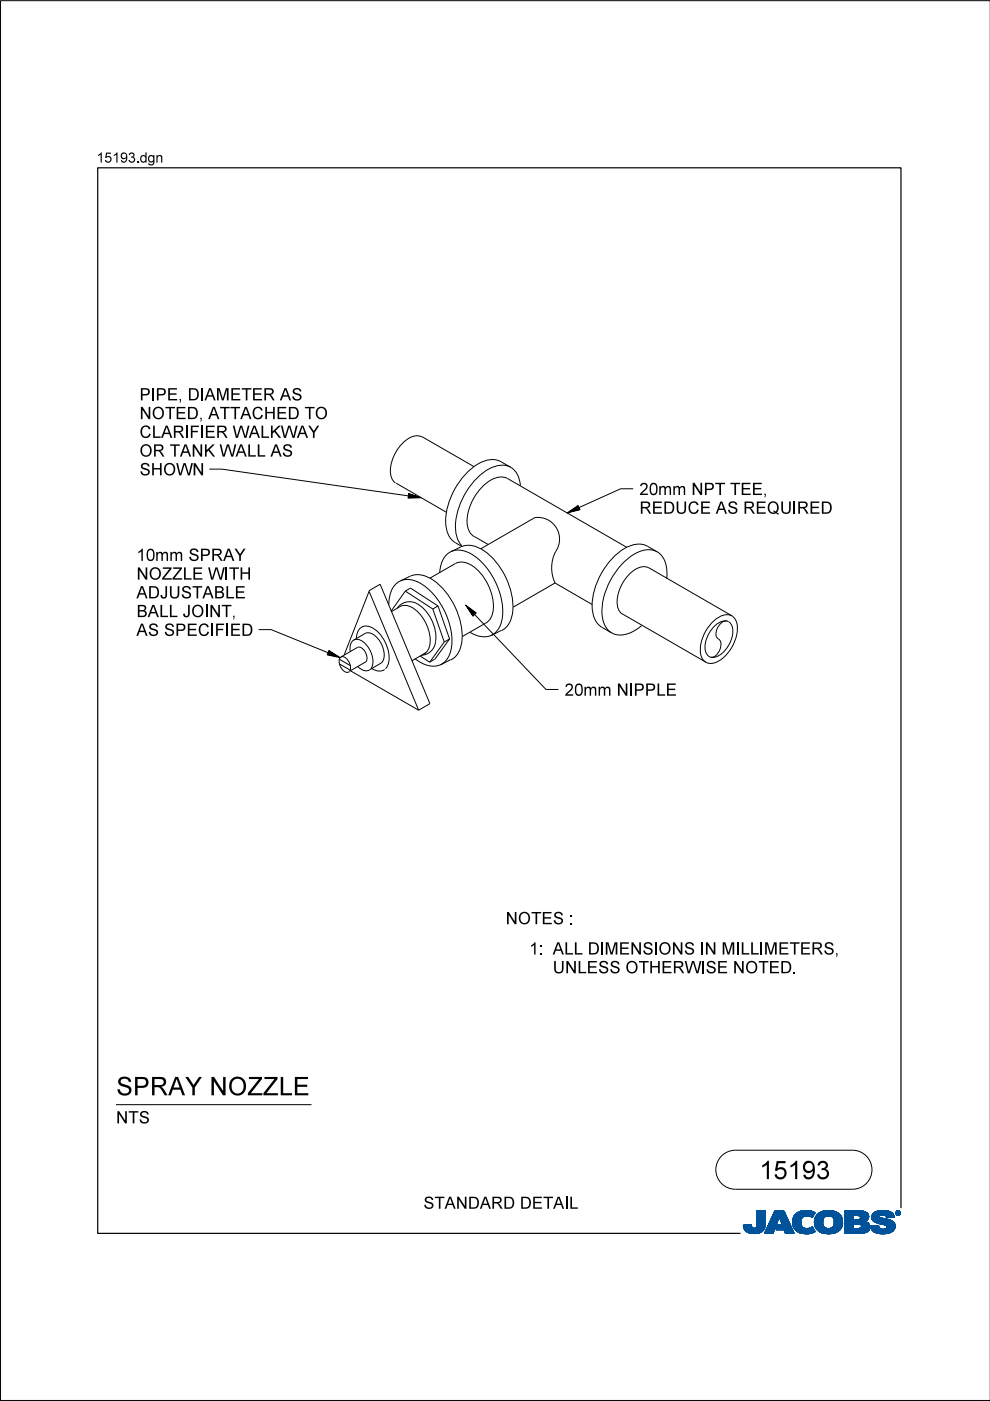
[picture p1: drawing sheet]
<svg xmlns="http://www.w3.org/2000/svg" width="210mm" height="297mm" viewBox="0 0 210 297" stroke-linecap="round" stroke-linejoin="round" font-family="sans-serif">
<defs><g id="words">
<g font-size="4">
<text x="24.6" y="232.2">SPRAY N</text>
<text x="48.3" y="232.2">OZZLE</text>
<text x="161" y="250">15193</text>
</g>
<g font-size="2.6">
<text x="29.6" y="88.9">N</text>
<text x="29.6" y="84.9">PI</text>
<text x="32.2" y="88.9">OTED,ATTACH</text>
<text x="33" y="84.9">PE,DI</text>
<text x="43.4" y="84.9">AM</text>
<text x="48.8" y="84.9">ETER AS</text>
<text x="58.6" y="88.9">ED TO</text>
<text x="29.6" y="92.8">CLARI</text>
<text x="40.2" y="92.8">FI</text>
<text x="43.4" y="92.8">ER W ALKW AY</text>
<text x="29.6" y="100.8">SH</text>
<text x="29.6" y="96.8">OR TAN</text>
<text x="34.6" y="100.8">OW N</text>
<text x="43.2" y="96.8">K W ALLAS</text>
<text x="135.6" y="105">20mm N</text>
<text x="149.2" y="105">PT TEE,</text>
<text x="135.6" y="108.9">REDUCE AS REQUI</text>
<text x="169" y="108.9">RED</text>
<text x="28.9" y="118.9">10mm SPRAY</text>
<text x="28.9" y="122.9">N</text>
<text x="31.5" y="122.9">OZZLE W I</text>
<text x="48.5" y="122.9">TH</text>
<text x="28.9" y="130.8">BALLJOI</text>
<text x="28.9" y="126.9">ADJUSTABLE</text>
<text x="44.3" y="130.8">N</text>
<text x="46.9" y="130.8">T,</text>
<text x="28.9" y="134.8">AS SPECI</text>
<text x="45.5" y="134.8">FI</text>
<text x="48.7" y="134.8">ED</text>
<text x="119.7" y="147.5">20mm N</text>
<text x="133.3" y="147.5">I</text>
<text x="134.3" y="147.5">PPLE</text>
<text x="107.2" y="196">N</text>
<text x="109.8" y="196">OTES :</text>
<text x="112.2" y="202.4">1:ALLDI</text>
<text x="128.2" y="202.4">M</text>
<text x="131.2" y="202.4">EN</text>
<text x="136.2" y="202.4">SI</text>
<text x="139.6" y="202.4">ON</text>
<text x="149.4" y="202.4">N</text>
<text x="153" y="202.4">M</text>
<text x="157" y="202.4">L</text>
<text x="162" y="202.4">M</text>
<text x="165" y="202.4">ETERS,</text>
<text x="117.2" y="206.4">UN</text>
<text x="122.4" y="206.4">LESS OTH</text>
<text x="140.2" y="206.4">ERW I</text>
<text x="149.6" y="206.4">SE N</text>
<text x="158" y="206.4">OTED.</text>
<text x="24.6" y="238.2">N</text>
<text x="27.2" y="238.2">TS</text>
<text x="89.8" y="256.3">STAN</text>
<text x="99.2" y="256.3">DARD DETAI</text>
<text x="120.6" y="256.3">L</text>
</g>
<g font-size="2.2">
<text x="20.5" y="34.5">15193.</text>
<text x="29.6" y="34.5">dgn</text>
</g>
</g></defs>
<g fill="none" stroke="#00539a" stroke-width=".21">
<path d="M157.6 259.8h1.7M157.6 259.9h1.7M157.6 259.9l1.7 .1M157.6 260h1.8M158.1 259.7h1.2M159.3 259.7h-1.7l.1 .7M159.3 259.7h-.9M159.3 259.7l.1 .3M159.4 260l.1 .3M160.4 260l-.2 .3h2M160.5 259.6h1.8M160.5 259.6l-.1 .4"/>
<path d="M160.5 259.7h1.8M160.5 256.7v2.9M160.5 256.9h1.8M160.5 257.5h1.8M160.5 256.7h1.8v2.7M160.5 256.8h1.8M160.5 256.8l1.8 .1M160.5 256.9l1.8 .1M160.5 257h1.8M160.5 257.1h1.8M160.5 257.2h1.8M160.5 257.2l1.8 .1"/>
<path d="M160.5 257.3h1.8M160.5 257.4h1.8M160.5 257.4l1.8 .1M160.5 257.6h1.8M160.5 257.6l1.8 .1M160.5 257.7h1.8M160.5 257.8h1.8M160.5 257.9h1.8M160.5 258h1.8M160.5 258.1h1.8M160.5 258.1l1.8 .1M160.5 258.2h1.8"/>
<path d="M160.5 258.3h1.8M160.5 258.3l1.8 .1M160.5 258.4h1.8M160.5 258.5h1.8M160.5 258.5l1.8 .1M160.5 258.6h1.8M160.5 258.6l1.8 .1M160.5 258.7h1.8M160.5 258.8h1.8M160.5 258.9h1.8M160.5 259h1.8M160.5 259.1h1.8"/>
<path d="M160.5 259.2h1.8M160.5 259.3h1.8M160.5 259.8h1.8M162.2 260h-1.8M162.2 259.9v.3M162.2 259.9h-1.8M162.2 259.8h-1.7M162.3 259.4l-.1 .5M162.3 259.4v-2.7h-1.8v2.9M162.3 259.5h-1.8M162.3 259.6h-1.8M162.3 256.7l-1.8 .1"/>
<path d="M162.3 259.4h-1.8M163.7 258.1h3.1M163.7 258h3.1M163.7 257.9h3M163.8 257.8h2.9M163.8 257.7h2.9M163.8 257.7h2.8M163.9 257.6h2.7M163.9 257.5h2.7M164 257.4h2.5M164 257.3h2.5M164.1 257.2h2.3"/>
<path d="M164.1 257.1h2.3M164.1 257h2.3M164.2 257h2.1M164.2 256.9h2.1M164.2 256.8h2.1M164.3 256.7h1.9l2.2 4.8h-1.9l-.3-.8h-1.7l.4-1h1l-.7-1.7-1.3 3.5h-1.8zM164.5 260h-1.7M164.5 259.9l-1.7 .1M164.5 259.9h-1.7M164.5 259.8l-1.7 .1M164.6 259.8h-1.7M164.6 259.7l-1.7 .1"/>
<path d="M164.6 259.7h-1.7M164.6 259.6h-1.7M164.6 259.5l-1.6 .1M164.7 259.5h-1.7M164.7 259.4l-1.7 .1M164.7 259.4h-1.7M164.7 259.3l-1.6 .1M164.7 259.3h-1.6M164.8 259.2l-1.7 .1M164.8 259.2h-1.7M164.8 259.1l-1.6 .1M164.8 260h2.9"/>
<path d="M164.8 259.1h-1.6M164.8 259.9h2.9M164.8 259l-1.6 .1M164.9 259.9h2.7M164.9 259h-1.7M164.9 259.8h2.7M164.9 258.9h-1.6M164.9 258.8h-1.6M164.9 259.7h2.7M164.9 259.7l-.4 1 3.6 .1M165 258.7h-1.6M165 258.6l-1.6 .1"/>
<path d="M165 258.6h-1.6M165 258.5l-1.6 .1M165 258.5h-1.6M165.1 258.4l-1.6 .1M165.1 258.4h-1.6M165.1 258.3l-1.6 .1M165.1 258.3h-1.6M165.1 258.2l-1.5 .1M165.1 258.2h-1.5M165.2 258.1l-1.6 .1M165.2 258.1h-1.6M165.2 258l.7 1.7h-1"/>
<path d="M165.2 258l.7 1.7M165.3 258.1h1.5M165.3 258.1l1.6 .1M165.3 258.2h1.6M165.3 258.2l1.6 .1M165.3 258.3h1.6M165.4 258.3l1.6 .1M165.4 258.4h1.6M165.4 258.4l1.6 .1M165.4 258.5h1.6M165.4 258.5l1.7 .1M165.4 258.6h1.7"/>
<path d="M165.5 258.6l1.6 .1M165.5 258.7h1.6M165.5 258.8h1.7M165.5 258.9h1.7M165.6 258.9h1.6M165.6 259h1.7M165.6 259l1.7 .1M165.6 259.1h1.7M165.6 259.1l1.7 .1M165.7 259.2h1.7M165.7 259.2l1.7 .1M165.7 259.3h1.7"/>
<path d="M165.7 259.3l1.7 .1M165.7 259.4h1.7M165.8 259.4l1.7 .1M165.8 259.5h1.7M165.8 259.5l1.7 .1M165.8 259.6h1.7M166.2 256.7l2.2 4.8M166.2 256.8l-1.9-.1-2.2 4.8h1.8l1.3-3.5M168 258.9l.4 1.5M168 258.9h1.8M168 259h1.8M168 259.1h1.8"/>
<path d="M168 259.2h1.8M168 259.2l1.8 .1M168 259.3h1.8M168 259.3l1.8 .1M168.1 259.4h1.8M168.1 259.5h1.7M168.1 259.4l1.7 .1M168.1 259.5l1.8 .1M168.1 259.6h1.8M168.1 259.7h1.8M168.1 259.7l1.8 .1M168.1 259.8h1.8"/>
<path d="M168.1 259.8l1.8 .1M168.2 260h1.8M168.2 259.9h1.8M168.3 258l-.3 .9M168.9 257.3l-.6 .7M169.1 257.1h3.6M169.2 257h3.4M169.4 256.9h3.1M169.5 256.9h2.9M169.8 256.8h2.4M169.8 259.1a1.33 1.33 0 0 0 .8 1.4 1.33 1.33 0 0 0 1.5-.3l.2-.1M169.8 259.1h-1.8"/>
<path d="M169.8 259l-1.8 .1M169.9 258.8l-1.9 .1M169.9 258.8h-1.9M169.9 258.7h-1.9M169.9 258.6h-1.8M169.9 258.6l-1.9 .1M169.9 258.5l-1.8 .1M169.9 258.5h-1.8M169.9 258.4l-1.8 .1M170 258.4h-1.9M170 258.4l-.2 .7M170 258.3l-1.8 .1"/>
<path d="M170 258.3h-1.8M170 258.2l-1.8 .1M170.1 258.2h-1.9M170.1 258.1l-.1 .3M170.1 258.1l-1.9 .1M170.2 258.1h-2M170.3 258h-2.1M170.3 256.7l-1.4 .5M170.3 256.7h1.5M170.3 256.7a4 4 0 0 1 2.5 .4M170.4 258h-2.1M170.4 257.9h-2.1"/>
<path d="M170.6 257.8l-2.3 .1M170.6 257.9l-.5 .2M170.8 257.8h-2.5M171.4 257.8h1M171.5 256.7l-1.7 .1M171.5 256.7l.6 .1M171.7 257.8h.7M171.8 257.9h.6M171.9 258h.4M172.1 258.1h.2M172.2 258.1h.1M172.3 258h-.3"/>
<path d="M172.4 257.7l-4 .1M172.5 257.7h-4.1M172.5 257.6l-4 .1M172.5 257.6h-4M172.6 257h-3.3M172.6 257.5l-4.1 .1M172.6 257.5h-4M172.6 257.4l-4 .1M172.7 257.4h-4M172.7 259h1.8M172.7 259.2h1.8M172.7 259.3h1.8"/>
<path d="M172.7 259.3l1.8 .1M172.7 259.4h1.8M172.7 257.3l-3.9 .1M172.7 259.5h1.8M172.7 259.5l1.8 .1M172.7 259.6h1.8M172.7 259.7h1.8M172.7 258.6h1.8M172.7 257.3h-3.9M172.8 259.8h1.8M172.8 257.2l-3.9 .1M172.8 259.9h1.8"/>
<path d="M172.8 259.9l.3 .6M172.8 259.8l1.8 .1M172.8 259.9l1.8 .1M172.8 257.2h-3.9M172.8 260h1.8M172.8 257.1l-.6 1.1a1.75 1.75 0 0 0-1.6-.3M172.9 257.1l-3.9 .1M173 257.8l-.3 1.3h1.8M173 257.8h5.3M173.1 257.7h5.2M173.1 257.7h5.1M173.1 257.6h5.1"/>
<path d="M173.2 257.6h4.9M173.2 257.5h4.8M173.4 257.4h4.6M173.4 257.4h4.5M173.5 257.3h4.4M173.6 257.2l4.2 .1M173.6 257.2h4.1M173.7 257.1l4 .1M173.8 257.1h3.8M173.9 257h3.5M174 257h3.3M174.1 256.9h3.2"/>
<path d="M174.2 256.9h2.8M174.4 256.8h2.6M174.5 259h-1.8M174.5 259.2a1.15 1.15 0 0 0 1.3 1.3M174.5 259.2l-1.8-.1 .1 .8M174.5 258.9l-1.8 .1M174.5 258.9h-1.8M174.5 258.8l-1.8 .1M174.5 258.7l-1.8 .1M174.5 258.7h-1.8M174.5 258.6l-1.8 .1M174.5 258.5l-1.8 .1"/>
<path d="M174.6 258.5h-1.9M174.6 256.8h1.9M174.6 258.4l-.1 .8M174.6 258.4h-1.8M174.6 258.4l-1.9 .1M174.6 258.3l-1.8 .1M174.6 258.3h-1.8M174.7 258.2h-1.9M174.7 258.1l-.1 .3M174.8 258.1l-2 .1M174.8 258.1h-1.9M174.9 256.7a3.2 3.2 0 0 1 3.6 1.4l.1 .8-.1 1.1"/>
<path d="M174.9 258l-1.9 .1M175 258h-2M175.1 257.9l-.4 .2M175.1 257.9h-2.1M175.2 257.9h-2.2M175.5 256.7h.7M175.7 257.8l-.6 .1M175.7 257.8l.6 .1M175.7 257.8h-2.7M176 257.8h2.4M176.2 257.9h2.2M176.3 257.9l.5 .5"/>
<path d="M176.4 258h2M176.4 256.7h-1.5a2.68 2.68 0 0 0-1.9 1.1M176.5 258l2 .1M176.5 258.1h2M176.6 258.1h1.9M176.6 258.2h1.9M176.7 258.2l1.8 .1M176.7 258.3h1.8M176.7 258.3l1.9 .1M176.7 259.9h1.8M176.7 258.4h1.9M176.8 258.4l.1 .5"/>
<path d="M176.8 258.4l1.8 .1M176.8 258.5h1.8M176.8 258.6h1.8M176.9 258.8h1.7M176.9 258.8l1.8 .1M176.9 258.7h1.7M176.9 259.4h1.8M176.9 259.2l1.8 .1M176.9 259.1h1.8M176.9 259.2h1.8M176.9 258.9v.3M176.9 259.2a1.11 1.11 0 0 1-1.1 1.3"/>
<path d="M176.9 259h1.8M176.9 258.9h1.8M176.9 259.3h1.8M176.9 259.3l1.8 .1M178 257.4l-4.7 .1M178.4 257.9h-2.1l.5 .5M178.5 259.7l-1.7 .1M178.5 259.8l-1.8 .1M178.5 259.8h-1.7M178.5 260l-.2 .5M178.5 259.9l-1.8 .1M178.5 260h-1.8"/>
<path d="M178.6 259.7h-1.8M178.6 258.5l-1.8 .1M178.6 259.6h-1.8M178.6 259.5l-1.8 .1M178.6 259.5h-1.8M178.7 259.4h-1.8M179.1 259.7h1.8M179.1 259.5h5.2M179.1 256.9h4.4M179.1 257.5h5M179.1 256.8h4M179.1 256.8h3.4"/>
<path d="M179.1 257h4.5M179.1 257.1h4.7M179.1 257.1l4.7 .1M179.1 257.2h4.8M179.1 257.2l4.8 .1M179.1 257.3h4.8M179.1 257.3l4.9 .1M179.1 257.4h4.9M179.1 257.4l5 .1M179.1 257.6h5M179.1 257.6l5 .1M179.1 257.7h5"/>
<path d="M179.1 257.7l1.8 .1M179.1 257.8h1.8M179.1 257.9h1.8M179.1 258h1.8M179.1 258.1h1.8M179.1 258.2h1.8M179.1 258.3h1.8M179.1 258.4h1.8M179.1 258.5h1.8M179.1 258.5l1.8 .1M179.1 258.6h4.8M179.1 258.7h4.7"/>
<path d="M179.1 258.7h4.6M179.1 258.8h4.5M179.1 258.9h4.5M179.1 258.9h4.3M179.1 259h4.4M179.1 259l4.5 .1M179.1 259.1h4.6M179.1 259.1l4.7 .1M179.1 259.2h4.8M179.1 259.2l4.9 .1M179.1 259.3h5M179.1 259.3l5.1 .1"/>
<path d="M179.1 259.4h5.1M179.1 259.4l5.1 .1M179.1 259.5l1.8 .1M179.1 259.6h1.8M179.1 259.8h1.8M179.1 259.9h1.8M179.1 260h1.8M180.9 257.7v.9M181.8 259.5h-.9v1v-1M181.8 259.5h.2M181.8 259.5l.8 .3M182.1 257.7l2.1 .1"/>
<path d="M182.2 257.8h2M182.2 259.5l2.1 .1M182.3 258.5h1.7M182.3 258.5l-1.4 .1M182.3 257.9h1.9M182.4 257.9h1.8M182.4 257.9v.1M182.4 257.9l-.4-.2h-1.1v.9M182.4 258h1.8M182.4 258v.3M182.4 258.3l-.1 .2M182.4 259.6h1.9"/>
<path d="M182.4 258.1h1.8M182.4 258.1l1.8 .1M182.4 258.2h1.8M182.5 259.7h1.9M182.5 256.9l1.1 .1M182.5 259.7l1.9 .1M182.6 259.8h1.8M182.6 259.8v.4l-.2 .2M182.7 259.9h1.7M182.9 256.8h-3.8v4.7M183.3 256.9l-4.2-.1v4.7M183.6 257l.4 .4"/>
<path d="M183.9 259.2l.2 .2M184 258.5l-2.1 .1M184 258.5h-1.8M184 257.4l.1 .2M184.1 258.4l-.8 .6 .6 .2M184.1 258.4h-1.8M184.1 258.3l-1.7 .1M184.1 258.3h-1.7M184.1 257.6l.1 .6M184.1 258.2l-1.7 .1M184.1 259.4l.3 .5v.6M184.2 258.2l-.1 .2"/>
<path d="M184.2 258h-1.8M184.4 259.9h-1.7M184.5 260h-1.8M184.6 259.9v.2M184.6 259.9h1.7M184.6 260h1.7M184.8 258.1h1.7M184.8 258l.2 .7M184.8 258h1.7M184.8 258.3h2.5M184.8 258.3l2.8 .1M184.8 258.1l1.8 .1"/>
<path d="M184.8 258.2h2M184.8 258.4h3M184.8 258.4l3.2 .1M184.9 258.2l2.1 .1M184.9 257.6h4.6M184.9 258.5h3.4M184.9 258.5l3.6 .1M184.9 258.6h3.7M184.9 257.5h4.5M185 257.5h4.4M185 258.6l3.7 .1M185 258.7h3.9"/>
<path d="M185 258.7l.6 .4M185 257.4h4.3M185 257.4h4.4M185.1 258.7l3.9 .1M185.1 258.8h.7M185.1 257.3h4.1M185.2 258.9h.6M185.2 258.9l4.1 .1M185.3 257.2h3.9M185.3 259h4M185.3 257.1l3.8 .1M185.4 257.1h3.7"/>
<path d="M185.4 259l4 .1M185.5 257h3.5M185.5 259.1h4M185.6 259.1l3.9 .1M185.6 259.1l.5 .2M185.7 259.2h3.9M185.7 256.9h3M185.8 259.2l3.8 .1M185.8 258.9h3.4M185.9 258.8h3.2M185.9 256.8h2.7M185.9 256.8l-.8 .5-.3 .7"/>
<path d="M185.9 256.8l.7-.1a3.3 3.3 0 0 1 2.7 .6h-4.2M186 259.3h3.6M186.1 256.8h2.3M186.1 259.4h3.6M186.1 259.3l1.5 .4 .4 .2M186.3 259.8l-.5 .1M186.3 259.8l-1.7 .1M186.3 259.8v.3M186.3 259.4h3.4M186.4 257.9h-1.6M186.4 257.9l.1 .1M186.5 257.9h-1.7"/>
<path d="M186.5 257.8h-1.7M186.5 258v.1M186.5 257.8l-.1 .1M186.5 257.7h-1.6M186.5 259.4l3.2 .1M186.5 258.1l.1 .1M186.6 257.6l-1.7 .1M186.6 258.2l.4 .1M186.7 256.7h.8M186.7 259.5h3M186.9 257.6h-2M186.9 259.5l2.9 .1"/>
<path d="M187 258.3l1.7 .4 .9 .6M187.2 259.6h2.6M187.3 257.6h2.2M187.4 259.7h2.4M187.6 257.6l1.9 .1M187.6 259.7h2.2M187.6 257.7h2M187.7 257.7a1.07 1.07 0 0 0-1.2 .1M187.7 257.7l.1 .1M187.7 257.8h1.9M187.8 257.8h1.7M187.8 256.7h-1.3"/>
<path d="M187.8 257.8l.1 .4M187.8 257.9h1.7M187.8 257.9h1.8M187.9 258h1.7M187.9 258l1.7 .1M187.9 258.1h1.1M187.9 258.1h1.7M187.9 259.9h1.9M188 259.9l.1 .2M188 260h1.8M188.1 257h-2.6M188.2 257h.6"/>
<path d="M188.7 256.9h-2.9M189.3 257.3l.3 .8-1.7 .1M189.6 259.3l.2 .4v.6M189.8 259.9l-1.8 .1M189.8 259.8h-2.1M189.8 259.8h-1.9M189.9 257.2v.1M189.9 257.1h.1M189.9 257.2h.1M189.9 257.3h.1M189.9 257.3l.2 .3M190 257.4h.1"/>
<path d="M190 257.4l.1 .1M190 257.5h.2M190 257.2v.1M190 257.2l.2 .3M190 257.3l.2 .2M190 257.1h-.1M190 257h-.1M190.1 257h-.2M190.1 257.5l.2 .1M190.1 256.9h-.1M190.1 257.6h.6M190.2 256.8l-.1 .1"/>
<path d="M190.2 257.5l.2 .1M190.2 257.5l-.1 .1M190.2 257.6h.4M190.2 256.9h.4M190.2 256.9h.4l-.1 .3 .2 .3-.3-.3-.2 .3zM190.2 256.9v.6l.1-.3 .3 .3M190.2 257h.4M190.2 257.1h.1M190.2 257.1h.5M190.2 257.2h.5M190.2 257.2l.3 .1M190.2 257.3h.1"/>
<path d="M190.2 257.4h.1M190.2 257.4l.1 .1M190.2 256.8h-.1M190.3 257h.2v.1l-.2 .1zM190.3 257v.2M190.3 257h-.1M190.4 257.2l.2 .3M190.4 257.6h.1M190.4 256.8h-.2l-.2 .4M190.4 256.7a.5 .5 0 0 1 .5 .5 .5 .5 0 0 1-.5 .5M190.4 256.8l.4 .2v.2M190.4 256.7a.5 .5 0 0 0-.5 .5 .5 .5 0 0 0 .5 .5l-.3-.1"/>
<path d="M190.4 256.8l.3 .1 .1 .3M190.4 256.7l-.4 .2-.1 .3M190.4 256.7v.1M190.4 257.6v.1M190.4 256.7l.3 .1 .2 .4M190.4 257h-.1l.1 .2M190.4 257l.2 .1-.2 .1M190.4 257h.1M190.5 257.3h.1M190.5 257.3l.1 .1M190.5 257.2l.2 .3M190.5 257.4h.1"/>
<path d="M190.5 257.1h.2M190.5 257.4l.2 .1M190.5 257l-.1 .2M190.5 256.7h-.3M190.6 257.5h.2M190.6 256.8h.1M190.6 257.1l-.1 .1M190.7 257.1h-.1M190.7 257.1l-.2 .1M190.7 257.1l-.5-.2v.6l.1-.3M190.7 257h-.1M190.7 256.8l.1 .1"/>
<path d="M190.7 256.8h-.6M190.7 256.9h.2M190.8 257h.1M190.8 257.6h-.2M190.8 257.2v.2l-.4 .2M190.8 257.2l-.1 .3-.3 .1M190.8 257.1h.1M190.8 257.2h.1M190.9 257.4l-.2 .1M190.9 257.4h-.1M190.9 257.3l-.1 .1M190.9 257.3h-.1"/>
<path d="M190.9 257.2h.1M190.9 257.2l-.1 .3-.4 .2M190.9 257.1h-.1M157.7 260.1h1.7M157.7 260l1.7 .1M157.7 260.2h1.8M157.7 260.2l1.8 .1M157.7 260.3h1.8M157.7 260.3l1.9 .1M157.7 260.4h4.4M157.7 260.4l.4 .5M157.7 260.4l4.4 .1"/>
<path d="M157.8 260.5h4.3M157.8 260.6h4.3M157.8 260.7h4.2M157.9 260.7h4.1M157.9 260.8h4M158 260.8h3.9M158 260.9h3.9M158.1 260.9h3.3M158.1 261h3.6M158.2 261h3.5M158.3 261.1h3.2M158.4 261.2h3.1"/>
<path d="M158.5 261.2h2.9M158.6 261.3h2.7M158.7 261.4h2.4M158.8 261.4h2.1M159.1 261.5h1.6M159.5 260.3l.3 .1 .4-.1M159.7 261.5h.7M160.9 261.4h.1M161.5 260.9h.2M161.6 261.1h-3.3M162.1 260.3l-2 .1M162.2 260.2l-1.9 .1"/>
<path d="M162.2 260.2a2.25 2.25 0 0 1-2.8 1.3l-.9-.2-.4-.4M162.2 260.2h-1.9M162.2 260.1l-1.8 .1M162.2 260.1h-1.8M162.2 260l-1.8 .1M164 261.4h-1.9M164 261.3l-1.9 .1M164 261.3h-1.8M164 261.2l-1.8 .1M164 261.2h-1.8M164.1 261.1l-1.9 .1M164.1 261.1h-1.8"/>
<path d="M164.1 261l-1.8 .1M164.1 261h-1.8M164.1 260.9l-1.8 .1M164.2 260.9h-1.8M164.2 260.8l-1.8 .1M164.2 260.8h-1.8M164.2 260.7l-1.8 .1M164.2 260.7h-1.7M164.2 260.6l-1.7 .1M164.3 260.6h-1.8M164.3 260.5h-1.8M164.3 260.4l-1.7 .1"/>
<path d="M164.3 260.4h-1.7M164.3 260.3l-1.7 .1M164.4 260.3h-1.8M164.4 260.2l-1.7 .1M164.4 260.2h-1.7M164.4 260.1l-1.7 .1M164.4 260.1h-1.7M164.5 260l-1.8 .1M164.5 260.7h3.5M164.6 260.7h3.4M164.6 260.6h3.4M164.6 260.5h3.4"/>
<path d="M164.6 260.5h3.3M164.6 260.4h3.3M164.7 260.4h3.2M164.7 260.3h3.2M164.7 260.3h3.1M164.7 260.2h3.1M164.8 260.1h3M164.8 260.1h2.9M166.3 260.8h1.8M166.3 260.8l1.8 .1M166.3 260.9h1.8M166.3 260.9l1.8 .1"/>
<path d="M166.3 261h1.9M166.3 261l1.9 .1M166.4 261.1h1.8M166.4 261.1l1.8 .1M166.4 261.2h1.9M166.4 261.2l1.9 .1M166.4 261.3h1.9M166.5 261.3l1.8 .1M166.5 261.4h1.9M166.5 261.5h1.9M166.5 261.5l-.3-.8 .3 .8h1.9M168.2 260l1.9 .1"/>
<path d="M168.2 260.1h1.9M168.2 260.1l1.9 .1M168.2 260.2h2M168.3 260.2l2 .1M168.3 260.3h2.1M168.3 260.3l2.2 .1M168.3 260.4h2.5M168.4 260.4l.6 .7M168.4 260.4l4.1 .1M168.5 260.5h4M168.5 260.6h4M168.6 260.7h4"/>
<path d="M168.6 260.7l4 .1M168.7 260.8h3.9M168.7 260.8l4 .1M168.8 260.9h3.9M168.9 260.9l3.8 .1M168.9 261h3.9M169 261l3.8 .1M169 261.1h3.9M169 261.1a4.2 4.2 0 0 0 3.8 0M169.1 261.1h3.8M169.2 261.2h3.5M169.3 261.3h3.2"/>
<path d="M169.5 261.4h2.8M169.6 261.4h2.6M170 261.5h2M170.6 261.6h.4M171.5 260.4h.9M171.6 260.4h.8M171.8 261.5h-1.5M171.8 260.3h.6M172 260.3h.3M172 260.2h.3M172.1 260.2h.2M172.2 260.1h.1"/>
<path d="M172.3 260.1l.6 1M172.6 261.2l-3.3 .1M172.8 260.1h1.9M172.9 260.1l1.9 .1M172.9 260.2h1.9M172.9 260.2l2 .1M172.9 260.3h2.2M173 260.3l2.1 .1M173 260.4h2.4M173 260.4h5.3M173.1 260.5h5.2M173.1 260.5l.7 .6 .8 .4"/>
<path d="M173.1 260.6h5.2M173.2 260.6h5M173.3 260.7h4.9M173.3 260.7h4.8M173.3 260.8h4.7M173.4 260.9h4.5M173.5 260.9h4.4M173.5 261h4.3M173.6 261h4.2M173.7 261.1h4M173.8 261.1h3.8M173.8 261.2h3.7"/>
<path d="M174 261.2h3.4M174.2 261.4h2.9M174.3 261.4h2.7M175.1 261.5h1.4M175.3 261.6h.4M176.6 260.2h1.9M177 261.4l-1 .2-1.4-.1h2.2M177.3 261.3h-3.3M178.1 260.8h-4.8M178.3 260.5l-.6 .6-.7 .3M178.3 260.4h-2.2M178.4 260.3l-2.2 .1"/>
<path d="M178.4 260.3h-2l-.6 .2M178.5 260.2l-2.1 .1M178.5 260.2h-2M178.5 260.1h-1.9M178.5 260l-1.9 .1M179.1 261.5h3.4M179.1 260.1h1.8M179.1 260.1l1.8 .1M179.1 260.2h1.8M179.1 260.2l1.8 .1M179.1 260.3h1.8M179.1 260.4h1.8"/>
<path d="M182.3 260.4h2.1M182.4 260.4h2M182.4 260.4l-.6 .1M183.1 261.4l-4 .1M183.4 261.3l-4.3 .1M183.5 261.3h-4.4M183.7 261.3h-.1M183.7 261.2l-4.6 .1M183.8 261.2h-4.7M183.9 261.1l-4.8 .1M184 261.1h-4.9M184 261l-4.9 .1"/>
<path d="M184.1 261l-.8 .4-1.1 .1M184.1 261h-5M184.1 260.9l-5 .1M184.2 260.9h-5.1M184.2 260.8l-5.1 .1M184.3 260.8h-5.2M184.3 260.7l-5.2 .1M184.3 260.7h-5.2M184.4 260.6l-5.3 .1M184.4 260.6h-5.3M184.4 260.5h-5.3M184.4 260.5l-.3 .5"/>
<path d="M184.4 260.4l-5.3 .1M184.5 260l-1.8 .1M184.5 260.2l-2 .1M184.5 260.3h-2M184.5 260.1h-1.9M184.5 260.2h-1.9M184.6 260l1.7 .1M184.6 260.1l.1 .3M184.6 260.1h1.8M184.6 260.2h1.8M184.6 260.1l1.8 .1M184.6 260.2l1.8 .1"/>
<path d="M184.7 260.3h1.8M184.7 260.3l1.8 .1M184.7 260.4a2.52 2.52 0 0 0 2.7 1.2M184.7 260.4h1.9M184.7 260.5h2M184.7 260.5h2.1M184.8 260.6h2.1M184.8 260.6h4.8M184.8 260.7h4.7M184.9 260.8h4.6M184.9 260.8h4.5M185 260.9h4.4"/>
<path d="M185.1 260.9h4.3M185.1 261h4.3M185.2 261.1h4M185.2 261.1h3.9M185.3 261.2h3.7M185.4 261.2h3.5M185.5 261.3h3.4M185.7 261.3h3.1M185.8 261.4h2.7M185.9 261.5h2.4M186.3 260.1a1.08 1.08 0 0 0 1.4 .5M186.4 261.5h1.6"/>
<path d="M186.6 261.6h.9M188 260.4h1.8M188 260.4l-.3 .2M188.1 260.3h1.7M188.1 260.1l-.1 .3M188.1 260.2h1.7M188.3 261.5l-.9 .1M188.9 261.3l-.6 .2M189.3 261.1h-4.1M189.4 260.9l-.5 .4M189.6 260.7h-4.8M189.7 260.6h-2"/>
<path d="M189.7 260.5h-1.9M189.7 260.5h-1.8M189.7 260.4h-1.7M189.7 260.3h-1.6M189.8 260.2h-1.7M189.8 260.3l-.4 .6M189.8 260.1h-1.7M189.8 260h-1.7"/>
<circle cx="190.4" cy="257.2" r=".51"/>
<circle cx="190.4" cy="257.2" r=".42"/>
</g>
<g fill="none" stroke="#000" stroke-width=".21">
<path d="M210 .1h-209.9v296.8h209.9M44.4 99.5h2.6l39.6 5.6M89.5 92.6a3.9 3.9 0 0 0-4.5 1.7 7.8 7.8 0 0 0-2 7l.8 1.1M89.5 92.6l11 6.3M108.3 99.1a4.6 4.6 0 0 1 2 3.9M84 102.4l10.7 6.2M86.7 104.7l-.2 .9 2.8-.1-2.6-.8-.1 .8 2.1-.1-2-.6 .1 .6 1.4-.1-1.3-.4-.1 .4h.9l-.8-.2 .1 .2 .3-.1-.7-.1M96.6 115.1a5.7 5.7 0 0 1-2-6 15.2 15.2 0 0 1 7.5-11.1 4.5 4.5 0 0 1 4.1-.1l2.1 1.2a5.1 5.1 0 0 0-5.3 .7 15 15 0 0 0-6.3 13.2l.6 1.8 .6 .9M96.6 115.1l1.2 .7M97.7 115.9l-2 1M97.8 115.9a5.4 5.4 0 0 1 5.5 1.3 15.2 15.2 0 0 1 5.3 13 4.5 4.5 0 0 1-2.3 3.5M100.6 113.8a4.1 4.1 0 0 1-1.5-4.5 10.5 10.5 0 0 1 6.2-8 2.93 2.93 0 0 1 2.3 .1l25.3 14.7"/>
<path d="M100.6 113.8l2.9 1.7M101.9 116.4l11.5-6.7a4.6 4.6 0 0 1 4.6 2.2 4.6 4.6 0 0 1-.2 5.1 7.6 7.6 0 0 0-.1 6.6M134.2 103.6h-2.6l-9.5 4.3 .3-.2 .1 .2-.8 .2 .7-.5 .2 .4-1.3 .3 1.2-.8 .3 .5-2 .5 1.7-1.2 .5 .8-2.8 .7 2.4-1.6 .4 .9M139.4 117a5.8 5.8 0 0 0-4.8-1.6 12.2 12.2 0 0 0-7.5 6.9 11.1 11.1 0 0 0-1 9 3.7 3.7 0 0 0 1.5 1.7M54.8 133.5h2.7l12.1 4.9M69.8 137.9l-.4 .9 2.7 .6-2.3-1.5-.3 .9 2.1 .4-1.8-1.1-.1 .6 1.4 .3-1.2-.7-.1 .3 .8 .2-.7-.4v.2l.3 .1-.6-.3M72 139.8l2.3 1.3M72.3 139.3l3.5-2a1.92 1.92 0 0 1 2 1.8v.5l-.2 .7-3.3 1.9M73 138.8l5.3-13.4 10.5 25.2M74.3 138.1a1.92 1.92 0 0 1 1.4-2.6 4.8 4.8 0 0 1 3.4 4.6l-.1 .9-.3 .8M75 135.7l2.4-1.4a2.38 2.38 0 0 1 2.8 1.1 4.6 4.6 0 0 1 .9 5l-2.7 1.6M75.6 135.3a2.21 2.21 0 0 1 1.1-2.3 2.21 2.21 0 0 1 2.5 .3 7.6 7.6 0 0 1 3.1 7.6l-.6 .9"/>
<path d="M78.2 125.3l2.4-1.4 10.5 25.3-2.3 1.4M82.4 128.2a5.2 5.2 0 0 1 2.7-5.1 6.2 6.2 0 0 1 6 2.1 15.2 15.2 0 0 1 4.6 12.3 4.5 4.5 0 0 1-2.3 3.4M83 129.7a4.2 4.2 0 0 1 3-1.4 6.9 6.9 0 0 1 4.8 4.9 5.1 5.1 0 0 1-.5 5.1l-.5 .4M84.2 129a3.3 3.3 0 0 1 5-.5 8.3 8.3 0 0 1 3 8.4 3.2 3.2 0 0 1-2.8 2M85.9 125.3l5.9 3.8M85.9 125.3l-3 4.3M85.9 125.3l1.1-.6 5.9 3.8M87 122.2l-2.1 .9M87 122.2a5.4 5.4 0 0 1 5.5 1.3 15.2 15.2 0 0 1 5.4 13 4.5 4.5 0 0 1-2.3 3.4M88 139.7a5.3 5.3 0 0 0 5.4 1.2M89.1 139.1l2 1.3M90.4 138.3l-3 1.8"/>
<path d="M91.1 122.6l5.5-3.1a4.1 4.1 0 0 1 4.6 1.3 10.5 10.5 0 0 1 3.1 9.6 2.76 2.76 0 0 1-1.4 1.8M91.8 129.1l2.4 7M92.2 139.8l-1.1 .6M92.8 128.5l-1 .6M92.9 128.5l2.4 7M93.2 121.5a4.8 4.8 0 0 1 2.9-4.7 6.6 6.6 0 0 1 6 2.3 15.1 15.1 0 0 1 4.3 12.3 4.4 4.4 0 0 1-2.2 3.3M94.2 136.1l-3.1 4.3M95.3 135.5l-1.1 .6M95.3 135.5l-3.1 4.3M95.5 139.9l-2.1 1.1M99.6 134a4.9 4.9 0 0 0 4.5 .7M100.3 130.6l.7-.6-2.3-1.7 1.6 2.3 .5-.6-1.7-1.3 1.2 1.8 .3-.5-1.1-.9 .8 1.2 .2-.3-.7-.5 .5 .6 .1-.2-.3-.1 15.7 16.4h2.6"/>
<path d="M102.9 132.1l-4.9 2.8M106.3 133.6l-2.2 1.2M117.7 123.6l7.9 4.6M117.7 123.6l-8.9 5.1M127.7 133l2 1.2M131.9 130.2a4.4 4.4 0 0 1-.6-4.9 7.9 7.9 0 0 1 4.5-5.1 2.31 2.31 0 0 1 1.8 .2l17.7 10.2M131.9 130.1l17.7 10.3M141.4 122.7a5.6 5.6 0 0 0-2.2-5.8 5.9 5.9 0 0 0-6.1 1.5 15.4 15.4 0 0 0-5.4 12 4.1 4.1 0 0 0 3.4 4.2 6.8 6.8 0 0 0 4.9-1.9M141.4 122.5v.1M154.1 131.7a2.7 2.7 0 0 0-2.1 3.5 1.79 1.79 0 0 1 .6 2.5 2.25 2.25 0 0 1-1.8 1.7M154.5 131.8a3.2 3.2 0 0 0-3.7 1.7 5.6 5.6 0 0 0-1.1 5 1.81 1.81 0 0 0 3 .4 6 6 0 0 0 2.4-6.4l-.5-.6M155.2 130.6a3.9 3.9 0 0 0-4.5 1.7 7.8 7.8 0 0 0-2 7 2.38 2.38 0 0 0 3.9 .7 8.5 8.5 0 0 0 3.6-7.8l-.2-.8-.7-.8"/>
<path d="M72 140.8l2.2 1.3M74.1 142.3a2.35 2.35 0 0 0-1.5-3.1 1.09 1.09 0 0 0-.6 1.7 1.94 1.94 0 0 0 1.9 1.6l.2-.1M74.2 142.2l14.6 8.4M75.8 141.3a2.03 2.03 0 0 0 2.6 .7M78.8 141.7a2.37 2.37 0 0 0 2.8 .2M24.6 234.2h41.4M153 245.1l1.3-.9 1.6-.3h24.8a4.1 4.1 0 0 1 4.2 4.1 4.1 4.1 0 0 1-4.2 4.1h-24.8a4.1 4.1 0 0 1-3.8-2.5 4.1 4.1 0 0 1 .9-4.5z"/>
</g>
<path d="M191 256.1v-220.5h-170.3v225.9h136.3" fill="none" stroke="#000" stroke-width=".25"/>
<g fill="#000">
<path d="M145.5 199.9a1.01 1.01 0 0 1 1.6 .6h-.3a.54 .54 0 0 0-.6-.5 .54 .54 0 0 0-.5 .7l.5 .1a.98 .98 0 0 1 1 .7 .99 .99 0 0 1-1 1 .99 .99 0 0 1-1-1h.3a.62 .62 0 0 0 .7 .7 .62 .62 0 0 0 .6-.7l-.7-.3a.73 .73 0 0 1-.7-.4 .73 .73 0 0 1 .1-.9z" fill-rule="evenodd"/>
<path d="M159.3 199.8h.3v2.3h1.3v.3h-1.6z" fill-rule="evenodd"/>
</g>
<use href="#words"/>
</svg>
